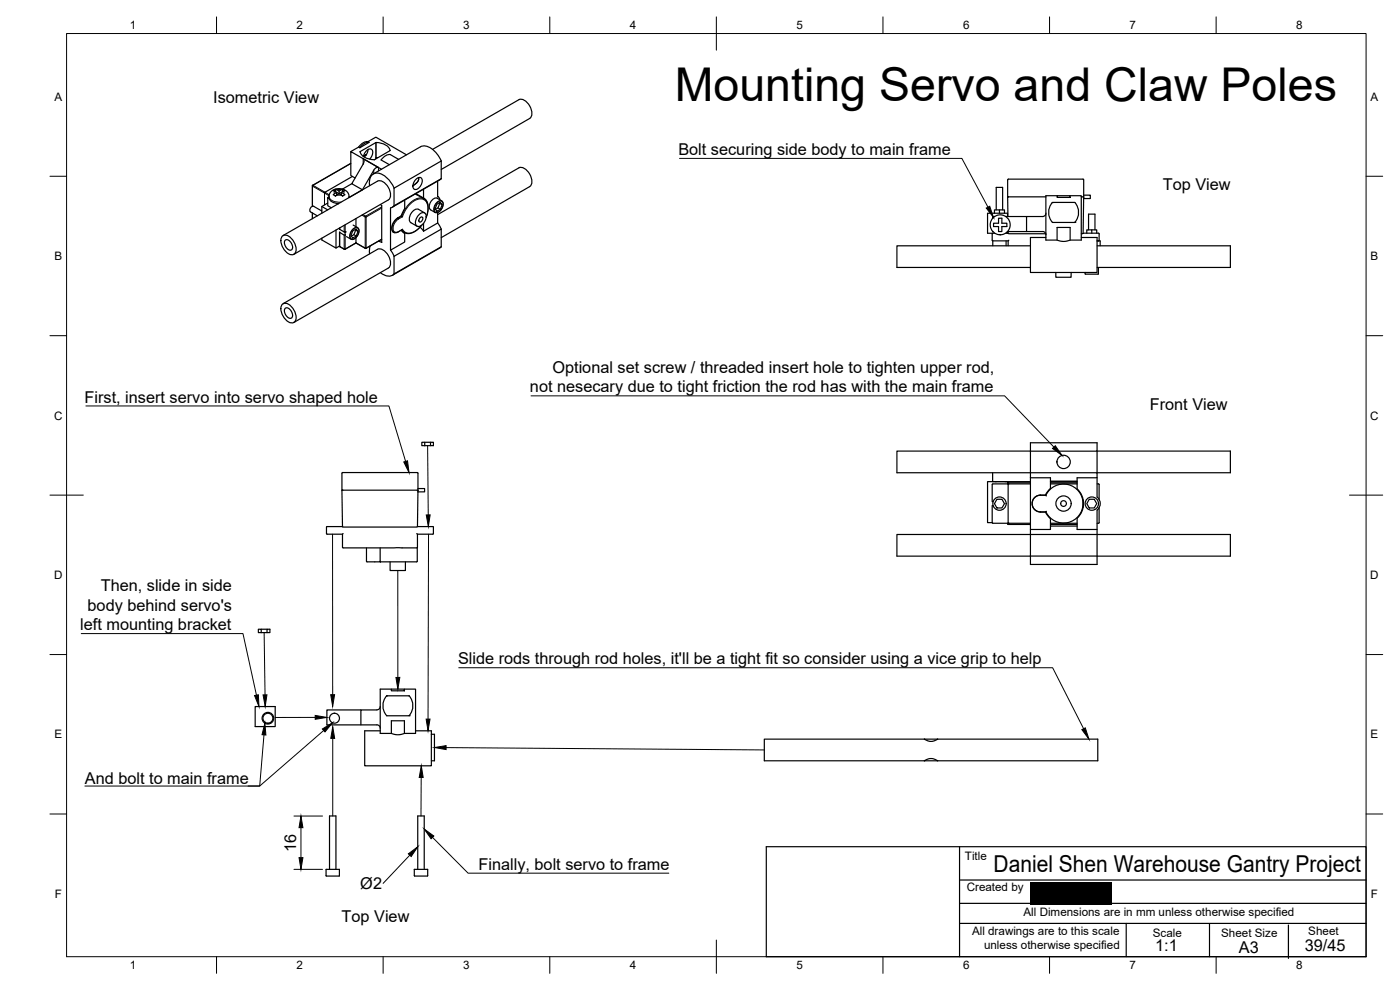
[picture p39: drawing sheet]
<svg xmlns="http://www.w3.org/2000/svg" width="420mm" height="297mm" viewBox="0 0 420 297" stroke-linecap="round" stroke-linejoin="round" font-family="sans-serif">
<defs><g id="words">
<text font-size="14" x="202.5" y="30.4">Mounting Servo and Claw Poles</text>
<text font-size="7" x="298.2" y="261.7">Daniel Shen Warehouse Gantry Project</text>
<g font-size="4.9">
<text x="64" y="30.8">Isometric View</text>
<text x="203.6" y="46.5">Bolt securing side body to main frame</text>
<text x="349" y="57.1">Top View</text>
<text x="165.8" y="111.9">Optional set screw / threaded insert hole to tighten upper rod,</text>
<text x="159" y="117.7">not nesecary due to tight friction the rod has with the main frame</text>
<text x="25.4" y="120.8">First, insert servo into servo shaped hole</text>
<text x="345.1" y="123.2">Front View</text>
<text x="30.2" y="177.4">Then, slide in side</text>
<text x="26.3" y="183.2">body behind servo's</text>
<text x="24.1" y="189.1">left mounting bracket</text>
<text x="137.5" y="199.3">Slide rods through rod holes, it'll be a tight fit so consider using a vice grip to help</text>
<text x="25.5" y="235.1">And bolt to main frame</text>
<text x="88.9" y="255.7" transform="rotate(-90 88.9 255.7)">16</text>
<text x="143.6" y="261">Finally, bolt servo to frame</text>
<text x="108.1" y="266.9">Ø2</text>
<text x="102.5" y="276.6">Top View</text>
<text x="346.7" y="285.3">1:1</text>
<text x="371.8" y="286">A3</text>
<text x="391.6" y="285.2">39/45</text>
</g>
<g font-size="3.5">
<text x="39" y="8.8">1</text>
<text x="89" y="8.8">2</text>
<text x="139" y="8.8">3</text>
<text x="189" y="8.8">4</text>
<text x="239" y="8.8">5</text>
<text x="289" y="8.8">6</text>
<text x="339" y="8.8">7</text>
<text x="389" y="8.8">8</text>
<text x="16.3" y="30.2">A</text>
<text x="411.3" y="30.2">A</text>
<text x="16.3" y="78">B</text>
<text x="411.3" y="78">B</text>
<text x="16.2" y="125.9">C</text>
<text x="411.2" y="125.9">C</text>
<text x="16.2" y="173.7">D</text>
<text x="411.2" y="173.7">D</text>
<text x="16.3" y="221.6">E</text>
<text x="411.3" y="221.6">E</text>
<text x="289.6" y="258">Title</text>
<text x="16.4" y="269.4">F</text>
<text x="290.1" y="267.3">Created by</text>
<text x="411.4" y="269.4">F</text>
<text x="307.2" y="274.9">All Dimensions are in mm unless otherwise specified</text>
<text x="291.7" y="280.6">All drawings are to this scale</text>
<text x="346" y="281.2">Scale</text>
<text x="366.5" y="281">Sheet Size</text>
<text x="392.6" y="280.7">Sheet</text>
<text x="295.3" y="284.8">unless otherwise specified</text>
<text x="39" y="290.8">1</text>
<text x="89" y="290.8">2</text>
<text x="139" y="290.8">3</text>
<text x="189" y="290.8">4</text>
<text x="239" y="290.8">5</text>
<text x="289" y="290.8">6</text>
<text x="339" y="290.8">7</text>
<text x="389" y="290.8">8</text>
</g>
</g></defs>
<g fill="none" stroke="#000" stroke-width=".36">
<path d="M155.7 29.9a3.2 3.2 0 0 1 3.6 2.6l.2 .6a2.23 2.23 0 0 1-.5 2.4l-26.6 15.3M155.7 29.9l-25.9 14.9M97.4 57.9h.1M97.5 57.7l-.1 .2M97.5 57.7h.1M98.7 59.1l-.3 .2M98.8 59.5l-.4-.2v2.4l1 .6M100.7 57.5v-.7l-.7 .4 1.7 .9M100.7 56.8l1 .5M101.7 58.1l-.7 .4a.53 .53 0 0 1-.5 .3 .53 .53 0 0 1-.4-.5l.9-.6v.9l-.4 .2M102.5 58.6l.4 .2M102.8 56.8l-1.1 .5v.8l.7-.4 1 .6a.55 .55 0 0 1-.4 .5 .55 .55 0 0 1-.6-.3l-.7-.4"/>
<path d="M102.8 57.5v-.7l.7 .4-1.1 .5v.9M105.3 49l-11.5 6.6-.1 6.3M105.6 55.1l-2.8 1.6M105.7 52.9l-8.2 4.8M107.7 44.1l.3 .2 2.8-1.6-.4-.2 2.4-1.3 9.2 5.2M107.7 44.1l-2.4 1.4M108.1 45.5l4.7-2.7a4.2 4.2 0 0 1 4.3 2.4l-4.7 2.7M108.1 45.5a4 4 0 0 0 4.2 2.4M108.8 56.9l-3.2-1.8 3.6-6.3 .1-.7-.3-.5 4.6 2.7-.6-.1-.6 .5-3.6 6.2-4 2.4-.2-1-.4-.7-.7-.6-1.2-.4h-1.1l-1.2 .4-.8 .7-.4 .9a1.91 1.91 0 0 0 2 2.4l.7 .1M109.1 47a2.19 2.19 0 0 1 2.4-2.2 2.17 2.17 0 0 1-.6 3M109.9 46.5h.1M109.9 46.5l-.8 .3"/>
<path d="M110.4 42.5l-1.4 .3-1.3 1.3M110.5 44.9l-.3 .9-.9 1.3M110.8 42.7l-1.4 .3-1.4 1.3M110.9 55.7a3 3 0 0 1 1.8-3.8 6.5 6.5 0 0 1 5.6 4.5M113.3 54.4l-28.4 16.3M113.3 54.4a3.2 3.2 0 0 1 3.6 2.5l.2 .7a2.23 2.23 0 0 1-.6 2.4M114.4 48l2.5 1.4M114.5 50.8l-9.2-5.3v7.2l1.3 .7M116.5 60l-28.3 16.3M117.1 46.4l2.5 1.4M117.2 46.4l-1.4 .3-1.4 1.3M118.3 56.5l14.1-8.2v5.3l-14.1 8.2z"/>
<path d="M124.7 58.2l2.7 1.6 .8 1 .3 2.2-.6 2.3M124.8 58.1l.4 .4M124.9 53.7a1 1 0 0 1 1.4-.4 1 1 0 0 1 .4 1.4l-.7 1.4a1.08 1.08 0 0 1-1.1 .8 1.08 1.08 0 0 1-1-1l.2-1zM125.6 53.3v.6l-.3 .6-1.4 1.2M127.1 56.8v2.6l-2.3-1.3M127.1 59.4l1 1 .3 1.1M131.3 54.3v4.7M131.3 59h.2M131.4 59l.4 .3 .2 .6M132.4 53.6l-14.6 8.6M132.4 48.3a7 7 0 0 0-5.2-4.5l-1 .2-14.2 8.2M155.7 50.4a3.2 3.2 0 0 1 3.6 2.5l.2 .7a2.23 2.23 0 0 1-.5 2.4l-26.6 15.3"/>
<path d="M155.7 50.4l-24.4 14M302.4 59.1l.1 5.9M302.6 53.7h22.4l.2 .3v5.6h2v-1h-2M302.6 59h.1M302.6 53.7l-.2 .3v5.1h11.5M317.2 58.7h-3.3v13.3h3.3l1.7 .4 2.3-.4h3.3v-13.3h-3.3M317.2 58.7h4v.5h-4zM324.5 59.1h.7l-.1 10.9M84.8 70.8a2.11 2.11 0 0 1 2.8 .9 3.7 3.7 0 0 1 .8 4.5 2.11 2.11 0 0 1-2.8-.9 3.7 3.7 0 0 1-.8-4.5zM85.6 72.1a1.5 1.5 0 0 1 2 1.1 1.05 1.05 0 0 1 .3 1.1 1.05 1.05 0 0 1-.9 .8 2.28 2.28 0 0 1-1.4-3zM93.7 63.9v1.7M96.6 71.5v.5l4.2 2.4 1.1-.6"/>
<path d="M96.6 63.3l-2.5-1.4a1.11 1.11 0 0 0-.9 1.6l2 1.3M96.6 62l1.7 1M98.4 60.9l-1.8 1.1v2M100.8 69v5.4M101.9 68.4l.1 .4 1.3 .8h.3v.9M101.9 69.7v4.3l1.4 .8M102 69.6l1.3 .9h.3M103.5 69.6l.1 .1M103.6 70.5h.1M105.9 69.3l1-.6 .5 .8-.5 1.3-1 .6-.6-.7zM106 67.5l1.4 .9 .3 .3v.9l-.3 1-.8 .9-.9 .4-1.7-.9M106.2 70.4l.7 .4"/>
<path d="M106.6 68.9l.1 .2-.5 1.3-.7 .5M106.7 69.1l.7 .4M106.8 71.3v1.6M106.8 72.9l-3.4 1.9M106.8 65.6v2.4M111.1 73.8l-.2 2.4M114.2 61.4l.4 .2v11.1l-1-.3M114.6 71.8l-4.9 2.8-2.9-1.7M117.2 75.1l1.1 1.8M118.3 61.7l-1.1 .7v12.7l4.3-2.5v-2.6M120.4 64.8a3.8 3.8 0 0 0-2.6 4.6l.6 .4M120.4 64.7l.4 .3"/>
<path d="M120.5 69.1l1 .9M120.8 68.8l-1.9 1-1-.3M121 69.7l.5 .3M121.5 60v2.5l-1.1 2.3M125.9 64.3a1.15 1.15 0 0 1 1.5-.4 1.15 1.15 0 0 1 .5 1.6 2.57 2.57 0 0 1-2.8 2.4 2.58 2.58 0 0 1 .8-3.6zM126.1 65.4l.4-.3a.8 .8 0 0 1 .2 1 .8 .8 0 0 1-1 .4v-.6zM126.1 68.1l1 1.2M126.6 67.5l-1.3 1.4-2 1.1h-1.3l-1.4-.6M127.4 63.9l-1.8-1.1a2.66 2.66 0 0 0-2.8 2.9l.5 1.1 1.8 1.1M129.6 60.1a1.43 1.43 0 0 1 1.6-.6l1.4 .8 .3 .4 .1 .9-.3 .9-.7 .9-.9 .4-.5-.1-1.4-.8a2.07 2.07 0 0 1 .4-2.8zM131.1 61.3l1.1-.6 .5 .7-.5 1.4-1.1 .6-.5-.7zM131.3 63.8v3.1"/>
<path d="M131.3 66.9l-4.2 2.5v-2.4M131.4 66.9l1 1.8M131.4 62.4l.8 .4M131.9 60.8l.1 .2-.6 1.4-.7 .4M132 61l.7 .4M132.4 68.8v5.2M132.4 68.8l-14.1 8.1v5.3l14.1-8.2M132.4 74l-14.6 8.6M297.9 69.4v.1M297.9 70l-.1 2.1 .2 .2M297.9 72.3v1.5M298.2 67h1.5v-1.5h1v1.5h1.5v1h-1.5v1.5h-1v-1.5h-1.5z"/>
<path d="M298.4 64v-1h1.6v1M298.5 65h-.6v.5M299 63v-6.8h1.9v6.8M300 63h1.5v1M301.8 65h6.3M301.9 72.3v1.5M302.4 70l.3 .1h11.1M302.4 65v-1h-6v6h2.1M302.4 69.5v.5h-.6M302.4 69.5h10.5a1.01 1.01 0 0 1 1 1M302.6 69.5v.5M302.6 72.3v1.5"/>
<path d="M302.8 72.1l-.2 .2h-4.6M309.2 73.8h-40v6.4h40M313.9 71.3h-4.7v10.5h20v-10.5h-4.7M313.9 64a1.01 1.01 0 0 1-1 1h-4.8v4.5M317.2 72v-3.8h4v3.8M322.6 66.7h-6.7M322.6 66.7a4.4 4.4 0 0 0-.1-6h-6.6a4.4 4.4 0 0 0 0 6M324.5 70.1l.6-.1h4.6l.2 .2M326.2 70v-1h1.5v1M326.7 69v-4.8h1.9v4.8M327.7 69h1.4v1M329.2 72.3h1v1.5"/>
<path d="M329.2 73.8h40.1v6.4h-40.1M329.9 70.2v1.9M329.9 72.1l-.7 .2M84.8 91.2a2.11 2.11 0 0 1 2.8 .9 3.7 3.7 0 0 1 .8 4.5 2.11 2.11 0 0 1-2.8-.9 3.7 3.7 0 0 1-.8-4.5zM84.9 91.1l28.4-16.3a3.2 3.2 0 0 1 3.6 2.6l.2 .6a2.23 2.23 0 0 1-.6 2.4l-28.3 16.4M85.6 92.5a1.5 1.5 0 0 1 2 1.2 1.05 1.05 0 0 1 .3 1.1 1.05 1.05 0 0 1-.9 .7 2.28 2.28 0 0 1-1.4-3zM114.2 81.8a3 3 0 0 0 4.1 .4M316.9 81.8v1.4h4.6v-1.4M325.6 81.8v.4M329.6 80.2l-.1 2.1-3.8-.2M126.6 132.7h.9v1h-.9zM127.5 132.7h1.7"/>
<path d="M127.5 133.7h1.7M129.2 132.7h.9v1h-.9zM269.2 135.3h40v6.5h-40zM309.2 132.8h20v2.6h-20zM329.2 135.3h40.1v6.5h-40.1zM98.2 158l26.9 .1 4.8-.1 .2 .2v1.9l-.2 .2h-4.6l-.2-.2M98.2 158l-.2 .2v1.9l.2 .2M102.6 142v5.1h.2M102.6 147.1l.2 10.9M102.8 147.1h22.6l-.1 10.9M102.8 147.1h.1M125.4 142l-.2-.2h-22.4l-.2 .2"/>
<path d="M125.4 142v5.6h2v-1h-2M297.8 156.8l.2 .2h11.2M297.9 141.8v2.7h11.3M298 151.7h-.2v5.1M299.2 149.8h1.5l.8 1.3-.8 1.3h-1.5l-.8-1.3zM302.4 145.2v-.7h-6v12.3h1.4M302.4 157l.2 .4h6.6M302.6 144.8h.1M302.8 145.2l-.2 .2v11.4l.2 .2M309.2 145.2h-11.4v5.3h.2M309.2 144.9h-6.6l-.2 .3M309.2 143.3v15.6h6.1v-3.3l-1.6-1.9-1.4-.1a2.55 2.55 0 0 1-2.6-2.5 2.55 2.55 0 0 1 2.6-2.6"/>
<path d="M312.3 148.6h1.6l.1 .2M312.3 148.6a2.51 2.51 0 0 0-2.5 2.5 2.51 2.51 0 0 0 2.5 2.5h1.6l.1-.2M313.9 148.6a5.9 5.9 0 0 1 8.9-2.1 5.9 5.9 0 0 1 0 9.2 5.9 5.9 0 0 1-8.9-2.1M315.3 145.2h8M315.3 144.9h8M315.3 157h8M315.3 157.4h8M315.3 144.5h8M315.3 144.4h8M315.3 157.8h8M323.3 146.7v-3.4h5.9v-1.5h-20v1.5h6.1v3.3l-1.5 1.9-1.5 .1M323.3 155.5v3.4h5.9"/>
<path d="M323.3 146.7a6 6 0 0 1 0 8.8M325.1 150v2.2M326.9 149.8h1.5l.7 1.3-.7 1.3h-1.5l-.7-1.3zM329.2 145.2l.7 .2M329.2 153v16.4h-20v-2.6l60.1 .1v-6.5h-60.1v-1.5M329.2 143.3v5.9M329.3 149.1a2.51 2.51 0 0 1 0 3.9M329.9 145.4v4.5M329.9 152.3v4.5M329.9 156.8l-.7 .2M102.8 160.3v3.9l.2 .2M103 160.1l-.2 .2h-4.6"/>
<path d="M110 164.4v4l.2 .2M114.1 164.4l.1 4.2h-4M114.2 168.6h10.8M117.1 168.6v2.6h4.6v-2.6M125.2 164.3v4.1l-.2 .2M125.3 160.3v3.9l-.2 .2h-22.1M269.2 160.4h40v6.5h-40zM77.5 188.8h.9v1h-.9zM78.4 189.8h1.7v-1h.9v1h-.9M78.4 188.8h1.7M76.6 212h6v6h-6zM108.3 213h-10.2v4.5h15a1.01 1.01 0 0 1 1 1"/>
<path d="M114.1 212a1.01 1.01 0 0 1-1 1h-4.8v4.5M114.1 219.3h-4.6v10.5h20v-10.5h-4.8M117.5 206.8h-3.4v13.3h3.4l1.6 .4 2.3-.4h3.3v-13.3h-3.3M117.5 206.8h3.9v.5h-3.9zM122.7 208.8h-6.7a4.5 4.5 0 0 0 0 5.9M122.7 208.8a4.4 4.4 0 0 1 0 6l-6.6-.1M117.5 220.1v-3.8h3.9v3.8M129.5 220.3h.9v8h-.9M229.4 221.8h100.1v6.5h-100.1zM277.4 228.3l1.7-.7 1 .1 1.3 .6M277.4 221.8l1.7 .6h1l1.3-.6M230 254h180v33h-180z"/>
<path d="M288 254v33M98.9 260.8v-16h1.9v16M101.8 262.8l.1-2h-4v2.1h3.9M124.3 260.8h4.1l-.1 2-3.9 .1zM125.4 260.8v-16h1.9v16M288 277.1h122M288 264h122M288 271h21.1M333.6 271h76.4M338 277.1v9.9M363 277.2v9.8M386.7 277.5v10.1"/>
<circle cx="300.2" cy="67.5" r="3"/>
<circle cx="319.2" cy="138.6" r="2"/>
<circle cx="300" cy="151.1" r="2"/>
<circle cx="319.2" cy="151.1" r="2.3"/>
<circle cx="319.2" cy="151.1" r=".86"/>
<circle cx="327.7" cy="151.1" r="2"/>
<circle cx="80.4" cy="215.5" r="1.75"/>
<circle cx="80.4" cy="215.5" r="1.49"/>
<circle cx="100.4" cy="215.5" r="1.49"/>
</g>
<g fill="#000">
<circle cx="302.4" cy="59.1" r=".18"/>
<circle cx="103.6" cy="69.6" r=".18"/>
<circle cx="315.8" cy="60.8" r=".18"/>
<circle cx="322.6" cy="66.7" r=".18"/>
<circle cx="102.6" cy="147.1" r=".18"/>
<circle cx="298.7" cy="144.5" r=".18"/>
<circle cx="301.6" cy="144.5" r=".18"/>
<circle cx="302.4" cy="157.1" r=".18"/>
<circle cx="302.4" cy="145" r=".18"/>
<circle cx="302.6" cy="157.3" r=".18"/>
<circle cx="116" cy="208.8" r=".18"/>
<circle cx="122.8" cy="214.7" r=".18"/>
</g>
<g fill="none" stroke="#000" stroke-width=".3">
<path d="M20 10.1h390v276.9h-390zM65 5.1v5M115 5.1v5M165 5.1v5M215 5.1v10M265 5.1v5M315 5.1v5M365 5.1v5M15 52.9h5M93.7 55.7l.1 .1M93.8 55.8v6.1M93.8 55.8l3.6 2.1"/>
<path d="M93.8 55.6h.1M93.9 55.6l4.9 2.8M93.9 55.6l-.1 .2M97.4 57.9v3.6M97.4 57.9l1.4 .8M98.8 58.9a2.94 2.94 0 0 0 3.6 1.7M100.4 57.3v.8M101.1 56.9h1.3M101.1 58.5h1.3M103.1 57.3v.8M104.8 58.9l-.1 .4M105.3 49.1l-11.4 6.5"/>
<path d="M108.1 45.5v.2M109 47.6v1.6M109.7 46.5h.2M109.9 46.5l-.8 .4M112.2 51.1v1M112.8 42.8l-.1 4.9M112.8 47.3v.4M112.9 42.8v4.5h.6M113.6 50.3v1M117.1 45.2h.1M127.2 59.7a4.4 4.4 0 0 0-5 2.1l-1.6 3-1.2 .7M203.9 47.5h84.8l7.8 14.7"/>
<path d="M410 52.9h5M93.8 63.9v1.7M101.9 73.9l.1 .1M102 68.4v.4M102 69.8v4.1M102 73.9v.1M103.3 70.5v4.2l-1.3-.8M103.3 67.6v2M103.4 74.8h.2M103.6 70.5v4.2l3.2-1.9 2.8 1.6M103.6 67.4v2.2M106 68.8a.95 .95 0 0 1 1.3-.4 .95 .95 0 0 1 .4 1.3 1.97 1.97 0 0 1-2.4 1.9l-.2-1.2z"/>
<path d="M107.3 68.3a2.31 2.31 0 0 0-2 3.4M108.6 64.5l1 .6M109.6 74.4v.1M109.6 74.4l.2 .1M109.6 65.1v9.3M109.7 64.9l.2 .2h-.3zM114.6 62.1l-4.9 2.8-.8-.5M114.6 62.4l-4.7 2.7v9.3l4.7-2.7M119.3 65.4l.1 .1M119.4 65.5l.2 .2M119.4 65.5a3.4 3.4 0 0 0-1.5 4l.3 .2M119.6 69.5l-.1 .1"/>
<path d="M119.6 65.7a3.1 3.1 0 0 0-1.4 3.7 .99 .99 0 0 0 1.4 .1M120.6 69l.8 .8M126.5 67.6a4.5 4.5 0 0 1-4.7 2.2l-1-1-1.2 .7M127.9 65.1a4.5 4.5 0 0 0-.4-5 3.5 3.5 0 0 0-4.4 1.1l-1.4 1.8-.9 2-1.2 .7M131.3 60.7a.95 .95 0 0 1 1.3-.3 .95 .95 0 0 1 .3 1.3 1.97 1.97 0 0 1-2.3 1.9l-.2-1.2zM132.6 60.3a2.31 2.31 0 0 0-2 3.4M15 100.7h5M159.4 118.8h142.1l14.8 15.3M410 100.7h5M25.8 121.8h90.9l5 16.6M128.3 133.7l.2 20.8M15 148.6h10"/>
<path d="M405 148.6h10M99.8 160.3v48.1M119.4 171.2v32.1M128.6 160.3l-.1 55.5M15 196.4h5M24.4 190.1h48.5l4.1 18.5M79.3 189.8l.2 18.7M410 196.4h5M94.6 215.3h-12M97.2 219.2l-19.3 16.6h-3.5M137.7 200.3h178.2l9.3 18.3M79.2 220.5l-1.3 15.3h-52.4"/>
<path d="M99.9 221.5v23.3M126.4 233.3l-.1 11.5M133.9 224.3l95.5 .7M15 244.2h5M88.2 244.8h8.6M90.3 248.3v9M123 256.6l-8 8.5M129.8 251.2l10.7 10.8h60.2M410 244.2h5M88.2 260.8h8.6M65 287v5M115 287v5"/>
<path d="M165 287v5M215 282.1v9.9M265 287v5M315 287v5M365 287v5"/>
</g>
<g fill="#000" stroke="#000" stroke-width=".3">
<path d="M296 62.4l1-.5 1.2 3.3zM121.2 138.6l1.1-.3 .4 3.5zM315.9 134.5l.8-.8 2 3zM127.9 154.5h1.2l-.6 3.5zM76.4 208.7l1.1-.2 .2 3.5zM79 208.5h1.1l-.5 3.5zM94.6 214.7l3.5 .6-3.5 .5zM96.8 218.7l3-1.8-2.3 2.7zM99.3 208.4h1.1l-.6 3.5zM118.8 203.3l1.2-.1-.6 3.6zM127.9 215.8h1.2l-.6 3.5zM324.7 218.9l1-.5 1.1 3.3z"/>
<path d="M79.5 217l.3 3.5-1.2-.1zM99.9 218l.5 3.5h-1.1zM126.4 229.8l.6 3.5h-1.2zM130.4 224.3l3.5-.6v1.2zM90.3 244.8l.6 3.5h-1.2zM89.7 257.3h1.2l-.6 3.5zM122.6 256.2l2.8-2.2-2 3zM127.3 248.8l2.9 2-.8 .9z"/>
</g>
<path d="M309.1 264.6h24.5v6.7h-24.5z" fill-rule="evenodd" fill="#000"/>
<use href="#words"/>
</svg>
